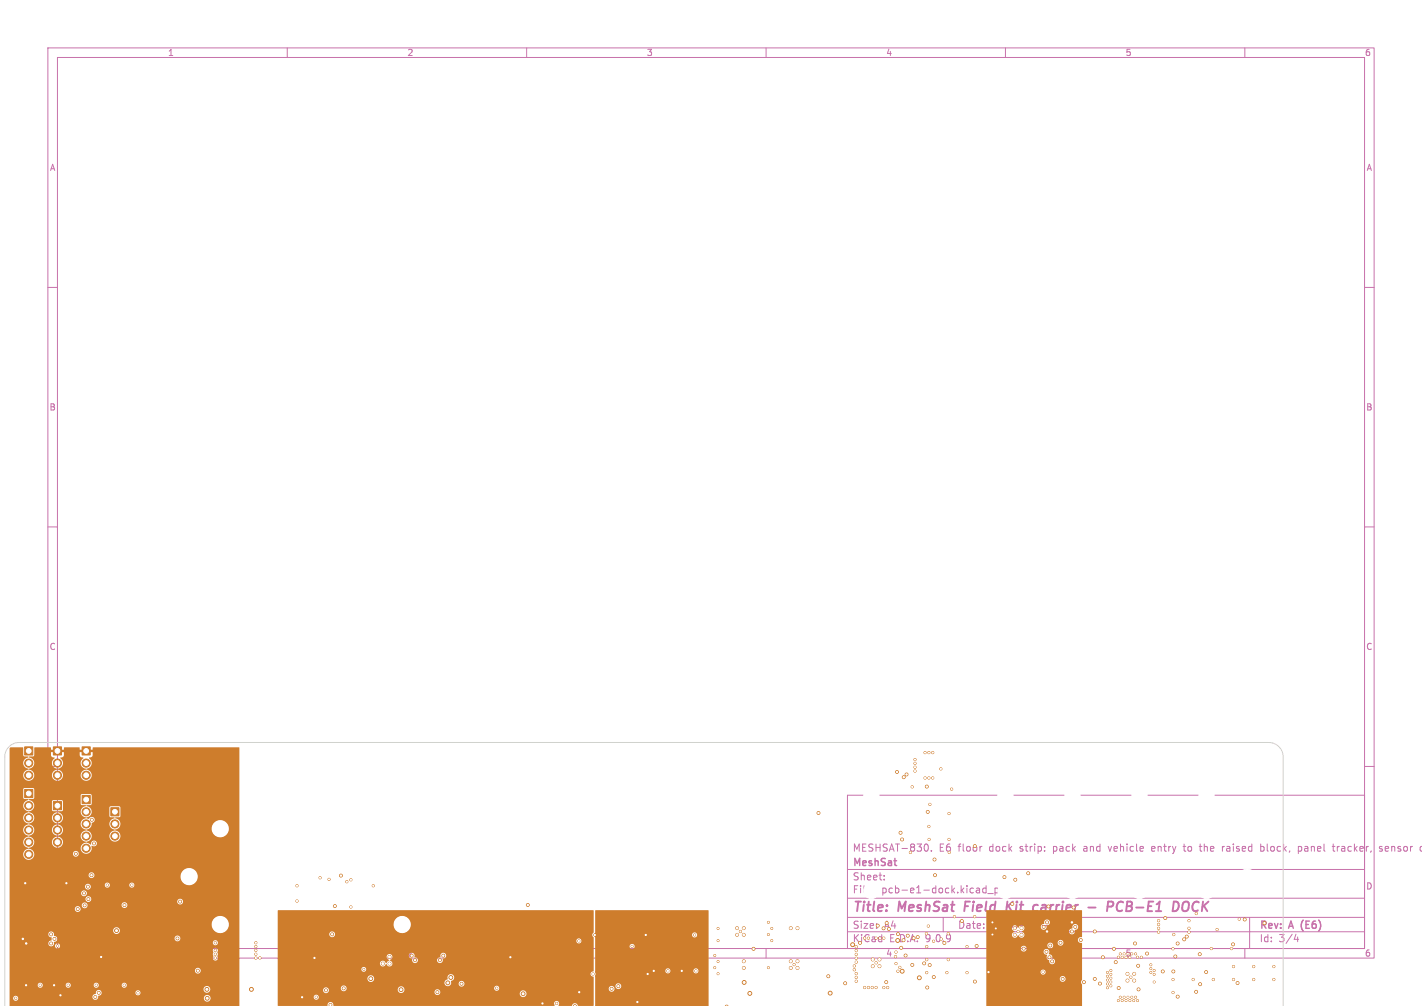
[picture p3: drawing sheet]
<svg xmlns="http://www.w3.org/2000/svg" width="297mm" height="210mm" viewBox="0 0 297 210" stroke-linecap="round" stroke-linejoin="round" font-family="sans-serif">
<defs><g id="words">
<g font-size="2.8" fill="#c872ab">
<text x="178" y="190.9">Title:</text>
<text x="230.5" y="190.9">-</text>
</g>
<g font-size="2.8" fill="#fff">
<text x="187.7" y="190.9">MeshSat</text>
<text x="202.3" y="190.9">Field</text>
<text x="211.8" y="190.9">Kit</text>
<text x="218.2" y="190.9">carrier</text>
<text x="235.3" y="190.9">PCB-E1</text>
<text x="249.8" y="190.9">DOCK</text>
</g>
<g font-size="2.1" fill="#fff">
<text x="178" y="178">MESHSAT-830.</text>
<text x="196.1" y="178">E6</text>
<text x="200.2" y="178">floor</text>
<text x="178" y="196.9">KiCad</text>
<text x="184.7" y="194.1">A4</text>
<text x="185.7" y="196.9">E.D.A.</text>
<text x="193.3" y="196.9">9.0.9</text>
<text x="200" y="194.1">Date:</text>
<text x="207" y="194.1">2026-09-07</text>
<text x="263" y="194.3">Rev:</text>
</g>
<g font-size="2.1" fill="#c872ab">
<text x="206.7" y="178">dock</text>
<text x="213.2" y="178">strip:</text>
<text x="220.3" y="178">pack</text>
<text x="226.8" y="178">and</text>
<text x="232.2" y="178">vehicle</text>
<text x="241.3" y="178">entry</text>
<text x="248.2" y="178">to</text>
<text x="251.7" y="178">the</text>
<text x="256.5" y="178">raised</text>
<text x="264.7" y="178">block,</text>
<text x="272.7" y="178">panel</text>
<text x="280.1" y="178">tracker,</text>
<text x="290" y="178">sensor</text>
<text x="178" y="184">Sheet:</text>
<text x="178" y="181.2">MeshSat</text>
<text x="178" y="186.7">File:</text>
<text x="184.1" y="186.7">pcb-e1-dock.kicad_pcb</text>
<text x="178" y="194.1">Size:</text>
<text x="263" y="196.9">Id:</text>
<text x="267.1" y="196.9">3/4</text>
<text x="269.4" y="194.3">A</text>
<text x="272.4" y="194.3">(E6)</text>
</g>
<g font-size="1.8" fill="#c872ab">
<text x="35" y="11.9">1</text>
<text x="85" y="11.9">2</text>
<text x="135" y="11.9">3</text>
<text x="185" y="11.9">4</text>
<text x="235" y="11.9">5</text>
<text x="285" y="11.9">6</text>
<text x="10.3" y="35.9">A</text>
<text x="285.4" y="35.9">A</text>
<text x="10.3" y="85.9">B</text>
<text x="285.3" y="85.9">B</text>
<text x="10.3" y="135.9">C</text>
<text x="285.3" y="135.9">C</text>
<text x="285.3" y="185.9">D</text>
<text x="185" y="199.9">4</text>
<text x="285" y="199.9">6</text>
</g>
<g font-size="1.8" fill="#fff">
<text x="85" y="199.9">2</text>
<text x="235" y="199.9">5</text>
</g>
</g></defs>
<g fill="none" stroke="#c872ab" stroke-width=".21">
<path d="M10 10h277v190h-277zM12 12h273v186h-273zM60 10v2M110 10v2M160 10v2M210 10v2M260 10v2M10 60h2M285 60h2M10 110h2M285 110h2M10 160h2"/>
<path d="M177 166h108v32h-108zM193.4 176.2a.8 .8 0 0 1 .5 .7 .8 .8 0 0 1-.5 .8M194.5 177.6v.1M205.1 176.7l-.3 .1M231.5 176.7l.3 1M240.7 176.7l-.2 .2v.6l.2 .2M241.2 177.1l-.7 .1M247.1 176.7h.6M247.3 176.2v1.3l.2 .2M250.5 176.7h.5M250.7 176.2v1.3l.3 .2M255.3 176.7v1"/>
<path d="M255.7 176.7l-.4 .3M263.3 176.8l.4-.1 .3 .3-.1 .6h-.6M263.3 176.2v1.5M271.2 176.8l.4-.1 .3 .3-.2 .6h-.5M271.2 176.7v1.5M278.2 176.7h.6M278.5 176.2v1.3l.3 .2M279.3 176.7v1M279.5 176.8l-.2 .2M285 160h2M288.7 176.8l-.4-.1-.2 .2 .1 .2 .5 .2v.3h-.6M296.9 177.7h.2"/>
<path d="M296.9 176.7h.2M10.7 184.3a.66 .66 0 0 1 .7 .6 .66 .66 0 0 1-.7 .7zM35.3 199.6h.8M35.3 198.7l.4-.4v1.3M60 198v2M110 198v2M135.3 198.3h.8l-.4 .5 .3 .1v.6l-.2 .1-.5-.1M160 198v2M177 194.5h108M177 191.5h108M177 187.5h108M177 181.5h108"/>
<path d="M182.5 186.3v.1M182.5 185.5v.1M184.7 183.6v.1M184.7 182.8v.1M197 191.5v3M206.3 186.5h1.2M207.8 185.4v1.5M207.8 185.5l.4-.1 .3 .3-.1 .6h-.6M209.8 185.5l-.4-.1-.3 .3 .1 .6h.6M210 198v2M210.5 185.5l.4-.1 .3 .3-.2 .6h-.5M210.5 184.9v1.5"/>
<path d="M217.7 193.2h1.2M219.7 192.4l.2-.1a.8 .8 0 0 1 .5 .7 .8 .8 0 0 1-.5 .8 1 1 0 0 1-.2-1.4zM220.9 192.3h1l-.7 1.5M260 198v2M261 191.5v6.5M270.7 195l-.4 1.1h.9M271 195.6v1"/>
</g>
<path d="M201.6 188.2l-.2 2M210.4 188.2l-.2 2M210.6 189.1l.7 1.1M211.6 188.2l-1.3 1.2M216.6 188.9l.2 .1M217.6 189.5l-.1 .6M227.3 189.4h1.5M232.4 189.1a.51 .51 0 0 0-.2-.9h-.7l-.3 2M234.6 188.4a.88 .88 0 0 0-1 0 .88 .88 0 0 0-.4 1 .69 .69 0 0 0 .3 .7 .69 .69 0 0 0 .9-.1M247.1 188.5a.69 .69 0 0 1 1.2 0 1.47 1.47 0 0 1-.6 1.7l-.6-.1a1.5 1.5 0 0 1 0-1.6zM249.1 189.1v.6" fill="none" stroke="#c872ab" stroke-width=".4"/>
<g fill="#ce7d2c" stroke="#ce7d2c" stroke-width=".21">
<path d="M5.1 164.8h1.7v1.7h-1.7z"/>
<path d="M23.1 168.6h1.8v1.7h-1.8z"/>
<path d="M5.1 155.9h1.7v1.7h-1.7z"/>
<path d="M11.1 155.9h1.7v1.7h-1.7z"/>
<path d="M17.1 155.9h1.7v1.7h-1.7z"/>
<path d="M11.1 167.3h1.7v1.7h-1.7z"/>
<path d="M17.1 166.1h1.7v1.7h-1.7z"/>
<path d="M119.9 209.8h.3l.2 .2-.6 .1z"/>
<path d="M151.6 209.9h.3l.2 .2h-.6z"/>
<circle cx="6" cy="168.2" r=".85"/>
<circle cx="6" cy="170.7" r=".85"/>
<circle cx="6" cy="173.3" r=".85"/>
<circle cx="6" cy="175.8" r=".85"/>
<circle cx="6" cy="178.3" r=".85"/>
<circle cx="24" cy="172" r=".85"/>
<circle cx="24" cy="174.5" r=".85"/>
<circle cx="6" cy="159.3" r=".85"/>
<circle cx="6" cy="161.8" r=".85"/>
<circle cx="12" cy="159.3" r=".85"/>
<circle cx="12" cy="161.8" r=".85"/>
<circle cx="18" cy="159.3" r=".85"/>
<circle cx="18" cy="161.8" r=".85"/>
<circle cx="12" cy="170.7" r=".85"/>
<circle cx="12" cy="173.3" r=".85"/>
<circle cx="12" cy="175.8" r=".85"/>
<circle cx="18" cy="169.5" r=".85"/>
<circle cx="18" cy="172" r=".85"/>
<circle cx="18" cy="174.5" r=".85"/>
<circle cx="18" cy="177.1" r=".85"/>
<circle cx="236.4" cy="199.1" r=".2"/>
<circle cx="248.3" cy="192.2" r=".23"/>
<circle cx="238.4" cy="199.8" r=".2"/>
<circle cx="240.4" cy="201.4" r=".2"/>
<circle cx="196.5" cy="160.5" r=".22"/>
<circle cx="241.1" cy="205" r=".2"/>
<circle cx="19.2" cy="171.1" r=".3"/>
<circle cx="236.4" cy="208.2" r=".2"/>
<circle cx="17.7" cy="189" r=".3"/>
<circle cx="37.6" cy="188.2" r=".3"/>
<circle cx="232" cy="205" r=".2"/>
<circle cx="193.2" cy="162.4" r=".22"/>
<circle cx="245.1" cy="202.8" r=".3"/>
<circle cx="24.3" cy="194.3" r=".4"/>
<circle cx="127.7" cy="206.4" r=".3"/>
<circle cx="110.2" cy="188.9" r=".3"/>
<circle cx="21.1" cy="199.8" r=".22"/>
<circle cx="11.3" cy="205.7" r=".22"/>
<circle cx="5.5" cy="197" r=".3"/>
<circle cx="4.8" cy="196" r=".3"/>
<circle cx="5.4" cy="205.7" r=".22"/>
<circle cx="13.9" cy="184.4" r=".22"/>
<circle cx="5.3" cy="184.4" r=".23"/>
<circle cx="12.6" cy="207.8" r=".22"/>
<circle cx="247.9" cy="195.5" r=".3"/>
<circle cx="69.4" cy="195" r=".3"/>
<circle cx="240.4" cy="202.2" r=".2"/>
<circle cx="16.2" cy="189.8" r=".3"/>
<circle cx="204" cy="197.5" r=".3"/>
<circle cx="15.8" cy="178.2" r=".3"/>
<circle cx="232" cy="204.2" r=".2"/>
<circle cx="195.3" cy="182.7" r=".3"/>
<circle cx="232.7" cy="198.1" r=".3"/>
<circle cx="233.6" cy="208.9" r=".2"/>
<circle cx="71.2" cy="182.8" r=".3"/>
<circle cx="53.4" cy="198.4" r=".22"/>
<circle cx="212.1" cy="183.7" r=".3"/>
<circle cx="86.7" cy="200.5" r=".3"/>
<circle cx="93.5" cy="205.2" r=".4"/>
<circle cx="43.3" cy="208.4" r=".4"/>
<circle cx="53.4" cy="197.6" r=".22"/>
<circle cx="52.5" cy="206.5" r=".4"/>
<circle cx="81.4" cy="199.8" r=".3"/>
<circle cx="80" cy="201.2" r=".3"/>
<circle cx="91.9" cy="200.5" r=".3"/>
<circle cx="77.4" cy="204.3" r=".4"/>
<circle cx="81.4" cy="201.2" r=".3"/>
<circle cx="10.7" cy="195.1" r=".3"/>
<circle cx="20.6" cy="207.3" r=".3"/>
<circle cx="236.8" cy="208.9" r=".2"/>
<circle cx="237.7" cy="201.6" r=".3"/>
<circle cx="258.5" cy="205.2" r=".3"/>
<circle cx="237.8" cy="206.5" r=".3"/>
<circle cx="242.9" cy="202.8" r=".3"/>
<circle cx="11.4" cy="196" r=".3"/>
<circle cx="209.8" cy="183.1" r=".3"/>
<circle cx="228.7" cy="204.4" r=".3"/>
<circle cx="231.3" cy="205.4" r=".2"/>
<circle cx="222" cy="204.4" r=".3"/>
<circle cx="19.1" cy="182.7" r=".3"/>
<circle cx="214.8" cy="182.3" r=".3"/>
<circle cx="19.6" cy="176.1" r=".3"/>
<circle cx="17.5" cy="186.5" r=".3"/>
<circle cx="231.3" cy="206.2" r=".2"/>
<circle cx="232" cy="205.8" r=".2"/>
<circle cx="18.4" cy="185.1" r=".3"/>
<circle cx="187.3" cy="161.1" r=".3"/>
<circle cx="218.6" cy="198.7" r=".3"/>
<circle cx="233" cy="200.9" r=".3"/>
<circle cx="18.5" cy="187.7" r=".3"/>
<circle cx="233.6" cy="206.3" r=".3"/>
<circle cx="19.9" cy="208.1" r=".3"/>
<circle cx="231.3" cy="204.6" r=".2"/>
<circle cx="228.7" cy="194.5" r=".3"/>
<circle cx="37.1" cy="195.9" r=".3"/>
<circle cx="83.8" cy="206.6" r=".4"/>
<circle cx="109.3" cy="207.5" r=".4"/>
<circle cx="94.2" cy="204.1" r=".4"/>
<circle cx="45" cy="200" r=".22"/>
<circle cx="41.3" cy="202.6" r=".3"/>
<circle cx="53.4" cy="196.8" r=".22"/>
<circle cx="45" cy="199.2" r=".22"/>
<circle cx="53.4" cy="199.2" r=".22"/>
<circle cx="45" cy="196.8" r=".22"/>
<circle cx="43.2" cy="206.5" r=".4"/>
<circle cx="53.4" cy="200" r=".22"/>
<circle cx="45" cy="198.4" r=".22"/>
<circle cx="68.1" cy="206.7" r=".3"/>
<circle cx="193.8" cy="169.5" r=".3"/>
<circle cx="194.8" cy="157.1" r=".22"/>
<circle cx="191.1" cy="161" r=".22"/>
<circle cx="234" cy="208.2" r=".2"/>
<circle cx="241.1" cy="203.4" r=".2"/>
<circle cx="251.9" cy="202.9" r=".3"/>
<circle cx="249.8" cy="207" r=".3"/>
<circle cx="26" cy="188.9" r=".3"/>
<circle cx="234.4" cy="208.9" r=".2"/>
<circle cx="134.9" cy="195.2" r=".22"/>
<circle cx="154" cy="195.2" r=".3"/>
<circle cx="133.1" cy="209.2" r=".22"/>
<circle cx="136.5" cy="202.7" r=".23"/>
<circle cx="124.2" cy="195.2" r=".22"/>
<circle cx="155.4" cy="195.2" r=".3"/>
<circle cx="135.3" cy="203.3" r=".23"/>
<circle cx="142.4" cy="202.7" r=".23"/>
<circle cx="184.6" cy="195.8" r=".22"/>
<circle cx="198.1" cy="194.9" r=".22"/>
<circle cx="154.7" cy="194.5" r=".23"/>
<circle cx="155.4" cy="193.8" r=".3"/>
<circle cx="154" cy="193.8" r=".3"/>
<circle cx="198.1" cy="200.3" r=".22"/>
<circle cx="96.4" cy="205.4" r=".3"/>
<circle cx="92.6" cy="199.5" r=".3"/>
<circle cx="76" cy="202.4" r=".2"/>
<circle cx="221.5" cy="196.8" r=".3"/>
<circle cx="224.6" cy="193.5" r=".3"/>
<circle cx="237.1" cy="197" r=".3"/>
<circle cx="248.3" cy="194.6" r=".23"/>
<circle cx="246" cy="197" r=".3"/>
<circle cx="234" cy="199.1" r=".2"/>
<circle cx="242" cy="193" r=".23"/>
<circle cx="242" cy="193.8" r=".23"/>
<circle cx="234.4" cy="199.8" r=".2"/>
<circle cx="243.4" cy="191.7" r=".3"/>
<circle cx="248.3" cy="193.8" r=".23"/>
<circle cx="242" cy="192.2" r=".23"/>
<circle cx="233.6" cy="199.8" r=".2"/>
<circle cx="230.3" cy="199.8" r=".3"/>
<circle cx="231.3" cy="203" r=".2"/>
<circle cx="188.8" cy="162.2" r=".3"/>
<circle cx="219.2" cy="199.8" r=".3"/>
<circle cx="193.6" cy="164.2" r=".3"/>
<circle cx="194" cy="157.1" r=".23"/>
<circle cx="229.7" cy="205.3" r=".3"/>
<circle cx="231.3" cy="203.8" r=".2"/>
<circle cx="170.9" cy="169.7" r=".3"/>
<circle cx="219.8" cy="200.7" r=".3"/>
<circle cx="189.3" cy="161.7" r=".3"/>
<circle cx="232" cy="202.6" r=".2"/>
<circle cx="232" cy="203.4" r=".2"/>
<circle cx="250.7" cy="205.5" r=".3"/>
<circle cx="193.2" cy="157.1" r=".23"/>
<circle cx="234.8" cy="208.2" r=".2"/>
<circle cx="91.4" cy="207.1" r=".3"/>
<circle cx="203.6" cy="204.9" r=".3"/>
<circle cx="69.9" cy="189.2" r=".3"/>
<circle cx="226.4" cy="205" r=".3"/>
<circle cx="71.8" cy="206.3" r=".3"/>
<circle cx="237.2" cy="208.2" r=".2"/>
<circle cx="260" cy="191.9" r=".3"/>
<circle cx="237.6" cy="208.9" r=".2"/>
<circle cx="161.2" cy="196.4" r=".2"/>
<circle cx="181.4" cy="206.2" r=".23"/>
<circle cx="150" cy="203.3" r=".2"/>
<circle cx="183" cy="206.1" r=".23"/>
<circle cx="187.1" cy="201.2" r=".23"/>
<circle cx="193.7" cy="206.1" r=".3"/>
<circle cx="178.8" cy="197.6" r=".22"/>
<circle cx="157.4" cy="198.1" r=".3"/>
<circle cx="176.5" cy="205.3" r=".3"/>
<circle cx="178.8" cy="198.4" r=".22"/>
<circle cx="178.8" cy="200" r=".22"/>
<circle cx="188.2" cy="197.9" r=".3"/>
<circle cx="178.8" cy="200.8" r=".22"/>
<circle cx="189.1" cy="199.5" r=".3"/>
<circle cx="195" cy="204" r=".3"/>
<circle cx="185.1" cy="205" r=".3"/>
<circle cx="178.4" cy="201.6" r=".23"/>
<circle cx="183.3" cy="193.2" r=".3"/>
<circle cx="182.2" cy="206.1" r=".22"/>
<circle cx="178.8" cy="199.2" r=".22"/>
<circle cx="155.4" cy="205.1" r=".4"/>
<circle cx="187" cy="199.7" r=".23"/>
<circle cx="166.6" cy="200.7" r=".3"/>
<circle cx="223.9" cy="192.6" r=".3"/>
<circle cx="165.2" cy="200.7" r=".3"/>
<circle cx="206.5" cy="202.9" r=".22"/>
<circle cx="187.1" cy="198.8" r=".22"/>
<circle cx="165.2" cy="202.1" r=".3"/>
<circle cx="218.7" cy="194.5" r=".3"/>
<circle cx="166.6" cy="202.1" r=".3"/>
<circle cx="165.9" cy="201.4" r=".22"/>
<circle cx="207.3" cy="195.1" r=".2"/>
<circle cx="178.8" cy="204.8" r=".22"/>
<circle cx="194.2" cy="201.5" r=".3"/>
<circle cx="190.5" cy="201.4" r=".3"/>
<circle cx="178.8" cy="203.2" r=".22"/>
<circle cx="188.4" cy="202.7" r=".4"/>
<circle cx="187.5" cy="202.7" r=".22"/>
<circle cx="166.6" cy="193.8" r=".3"/>
<circle cx="165.2" cy="193.8" r=".3"/>
<circle cx="192" cy="204.1" r=".4"/>
<circle cx="150" cy="193.8" r=".2"/>
<circle cx="160.5" cy="202" r=".2"/>
<circle cx="156.6" cy="207.4" r=".4"/>
<circle cx="155.4" cy="202.1" r=".3"/>
<circle cx="185.4" cy="206.1" r=".23"/>
<circle cx="155.4" cy="200.7" r=".3"/>
<circle cx="173.4" cy="207.3" r=".4"/>
<circle cx="150" cy="196.4" r=".2"/>
<circle cx="187.9" cy="201.9" r=".22"/>
<circle cx="184.6" cy="206.1" r=".22"/>
<circle cx="173" cy="203.8" r=".3"/>
<circle cx="193" cy="201.1" r=".3"/>
<circle cx="178.4" cy="202.4" r=".23"/>
<circle cx="218.7" cy="192.6" r=".3"/>
<circle cx="239.6" cy="199.1" r=".3"/>
<circle cx="237.6" cy="199.8" r=".2"/>
<circle cx="237.2" cy="199.1" r=".2"/>
<circle cx="250.6" cy="199.2" r=".3"/>
<circle cx="219.4" cy="197.4" r=".3"/>
<circle cx="195.2" cy="179.4" r=".3"/>
<circle cx="241.1" cy="202.6" r=".2"/>
<circle cx="213.8" cy="198" r=".3"/>
<circle cx="66.9" cy="183.2" r=".22"/>
<circle cx="68.7" cy="183.6" r=".22"/>
<circle cx="63.1" cy="208.2" r=".23"/>
<circle cx="212" cy="195.2" r=".3"/>
<circle cx="121" cy="207.1" r=".22"/>
<circle cx="213.4" cy="195.2" r=".3"/>
<circle cx="106.6" cy="199.8" r=".22"/>
<circle cx="113.3" cy="209.5" r=".23"/>
<circle cx="223.9" cy="194.5" r=".3"/>
<circle cx="65.7" cy="200" r=".22"/>
<circle cx="62" cy="184.9" r=".22"/>
<circle cx="72.4" cy="184.1" r=".22"/>
<circle cx="69" cy="209.8" r=".3"/>
<circle cx="188.1" cy="173.8" r=".3"/>
<circle cx="129.1" cy="205.9" r=".3"/>
<circle cx="225.7" cy="196.2" r=".3"/>
<circle cx="240.4" cy="203" r=".2"/>
<circle cx="188.4" cy="175.2" r=".3"/>
<circle cx="245.5" cy="199.7" r=".3"/>
<circle cx="235.6" cy="208.2" r=".2"/>
<circle cx="247.3" cy="196.1" r=".3"/>
<circle cx="246" cy="208.1" r=".3"/>
<circle cx="257.5" cy="197.1" r=".3"/>
<circle cx="236" cy="208.9" r=".2"/>
<circle cx="178.8" cy="204" r=".22"/>
<circle cx="236.2" cy="204" r=".22"/>
<circle cx="180.6" cy="206.1" r=".22"/>
<circle cx="236.9" cy="203.3" r=".3"/>
<circle cx="183" cy="201" r=".22"/>
<circle cx="27.5" cy="184.8" r=".22"/>
<circle cx="14.2" cy="205.7" r=".22"/>
<circle cx="261.8" cy="204.5" r=".22"/>
<circle cx="257.2" cy="198" r=".23"/>
<circle cx="194.8" cy="162.4" r=".22"/>
<circle cx="116.2" cy="209.5" r=".22"/>
<circle cx="235.5" cy="204.7" r=".3"/>
<circle cx="145.3" cy="202.7" r=".22"/>
<circle cx="197.8" cy="203" r=".22"/>
<circle cx="20.1" cy="205.7" r=".22"/>
<circle cx="132" cy="197.6" r=".22"/>
<circle cx="28.8" cy="207.3" r=".23"/>
<circle cx="191.1" cy="158.6" r=".22"/>
<circle cx="194" cy="162.4" r=".22"/>
<circle cx="253.4" cy="204.5" r=".23"/>
<circle cx="253" cy="198" r=".22"/>
<circle cx="182.3" cy="201.7" r=".3"/>
<circle cx="193.5" cy="194.9" r=".22"/>
<circle cx="54.3" cy="200" r=".23"/>
<circle cx="202" cy="197.6" r=".22"/>
<circle cx="245" cy="204.5" r=".22"/>
<circle cx="183.7" cy="200.3" r=".3"/>
<circle cx="150" cy="200.7" r=".2"/>
<circle cx="139.5" cy="202.7" r=".23"/>
<circle cx="191.1" cy="159.4" r=".22"/>
<circle cx="190.5" cy="164.3" r=".23"/>
<circle cx="191.1" cy="160.2" r=".22"/>
<circle cx="160.5" cy="192.5" r=".2"/>
<circle cx="193.6" cy="203" r=".22"/>
<circle cx="120.9" cy="196.4" r=".23"/>
<circle cx="149.3" cy="199.5" r=".2"/>
<circle cx="26" cy="205.7" r=".22"/>
<circle cx="202" cy="203" r=".22"/>
<circle cx="254.2" cy="194.1" r=".23"/>
<circle cx="266.1" cy="204.5" r=".23"/>
<circle cx="183.7" cy="201.7" r=".3"/>
<circle cx="194.1" cy="175.2" r=".23"/>
<circle cx="149.3" cy="202" r=".2"/>
<circle cx="182.3" cy="200.3" r=".3"/>
<circle cx="245.2" cy="195.1" r=".23"/>
<circle cx="66.1" cy="208.2" r=".22"/>
<circle cx="235.5" cy="203.3" r=".3"/>
<circle cx="12" cy="197.5" r=".22"/>
<circle cx="123.9" cy="203.3" r=".23"/>
<circle cx="193.6" cy="197.6" r=".22"/>
<circle cx="193.9" cy="193.3" r=".23"/>
<circle cx="194" cy="172.5" r=".22"/>
<circle cx="73.3" cy="183.7" r=".23"/>
<circle cx="103.7" cy="206.3" r=".22"/>
<circle cx="235.2" cy="208.9" r=".2"/>
<circle cx="198.2" cy="169.8" r=".22"/>
<circle cx="217.9" cy="202.9" r=".22"/>
<circle cx="73.3" cy="189.3" r=".23"/>
<circle cx="194.2" cy="167.9" r=".22"/>
<circle cx="258.8" cy="191.9" r=".22"/>
<circle cx="266.1" cy="201.8" r=".23"/>
<circle cx="10.7" cy="197" r=".3"/>
<circle cx="245" cy="207.2" r=".22"/>
<circle cx="245" cy="198.1" r=".22"/>
<circle cx="8.4" cy="205.7" r=".22"/>
<circle cx="257.6" cy="201.8" r=".22"/>
<circle cx="198.2" cy="175.2" r=".23"/>
<circle cx="198.8" cy="164.7" r=".23"/>
<circle cx="261.8" cy="201.8" r=".22"/>
<circle cx="257.6" cy="204.5" r=".22"/>
<circle cx="62" cy="188.1" r=".22"/>
<circle cx="193.6" cy="200.3" r=".22"/>
<circle cx="145.1" cy="195.2" r=".22"/>
<circle cx="242" cy="194.6" r=".23"/>
<circle cx="78" cy="184.9" r=".22"/>
<circle cx="249.2" cy="204.5" r=".22"/>
<circle cx="3.3" cy="208.4" r=".22"/>
<circle cx="22.4" cy="184.8" r=".22"/>
<circle cx="160.5" cy="195.1" r=".2"/>
<circle cx="236.9" cy="204.7" r=".3"/>
<circle cx="161.2" cy="193.8" r=".2"/>
</g>
<g fill="#ce7d2c">
<path d="M2.1 156.1l2.7-.1 .1 1.8 .9 .1 .2 .2a1.25 1.25 0 0 0-1.2 1.2 1.25 1.25 0 0 0 1.2 1.2v.2a1.16 1.16 0 0 0-1.1 1.6 1.16 1.16 0 0 0 1.9 .3 1.16 1.16 0 0 0-.5-1.9l-.3-.2a1.24 1.24 0 0 0 1.2-1.2 1.24 1.24 0 0 0-1.2-1.2l.1-.2 1-.1 .1-1.7 .1-.1h3.2l.2 .5h.9v.5h-.9v.7a.68 .68 0 0 0 .7 .5 1.29 1.29 0 0 0-.5 1.4 1.29 1.29 0 0 0 1.1 .9v.2a1.16 1.16 0 0 0-1.1 1.6 1.16 1.16 0 0 0 1.9 .3 1.16 1.16 0 0 0-.5-1.9l-.3-.2a1.27 1.27 0 0 0 1.1-.9 1.27 1.27 0 0 0-.5-1.4l.1-.1a.54 .54 0 0 0 .6-.4v-.7h-.9v-.5h.9l.2-.5h3l.1 .5h1v.5h-1l.1 .9 .7 .3a1.29 1.29 0 0 0-.5 1.4 1.29 1.29 0 0 0 1.1 .9v.2a1.16 1.16 0 0 0-1.1 1.6 1.16 1.16 0 0 0 1.9 .3 1.16 1.16 0 0 0-.5-1.9l-.3-.2a1.27 1.27 0 0 0 1.1-.9 1.27 1.27 0 0 0-.5-1.4l.1-.1a.54 .54 0 0 0 .6-.4v-.7h-.9v-.5h.9l.2-.5 30.5 .1v54h-48h46.7h-46.7h36.6h-36.6v-1.8h.7a.53 .53 0 0 0 .7 .6 .53 .53 0 0 0 .3-.9h15.6v.2a.6 .6 0 0 0 .5 .5 .6 .6 0 0 0 .6-.2h22.2v.1a.7 .7 0 0 0 1.2 .3 .7 .7 0 0 0-.3-1.2 .7 .7 0 0 0-.9 .8h-22.2l.2-.6a.6 .6 0 0 0 .6-.7h7.1v.1a.53 .53 0 0 0 .8 .4 .53 .53 0 0 0 0-.9 .53 .53 0 0 0-.8 .4h-7.1a.64 .64 0 0 0-.8-.5 .64 .64 0 0 0-.4 .8 .68 .68 0 0 0-.7 .5h-15.7a.53 .53 0 0 0-.9 .3h-.7v-1.7h40.5v.1a.7 .7 0 0 0 1.2 .4 .7 .7 0 0 0-.2-1.2 .7 .7 0 0 0-1 .7h-40.5v-1h5.9v.1a.53 .53 0 0 0 .6 .5 .53 .53 0 0 0 .4-.6h4.8v.1a.53 .53 0 0 0 .6 .5 .53 .53 0 0 0 .5-.6h4.8v.1a.53 .53 0 0 0 .6 .5 .53 .53 0 0 0 .4-.6h4.8v.1a.53 .53 0 0 0 .8 .4 .53 .53 0 0 0 0-.9 .53 .53 0 0 0-.8 .4h-4.8v-.1a.53 .53 0 0 0-.6-.4 .53 .53 0 0 0-.4 .5h-4.8l-.1-.1a.53 .53 0 0 0-.5-.4 .53 .53 0 0 0-.5 .5h-4.8v-.1a.53 .53 0 0 0-.6-.4 .53 .53 0 0 0-.4 .5h-5.9v-3h38.7v.1a.61 .61 0 0 0 .9 .5 .61 .61 0 0 0 0-1.1 .61 .61 0 0 0-.9 .5h-38.7v-4.3h42.5l.1 1.2a.55 .55 0 0 0-.1 .8 .55 .55 0 0 0 .7 .1 .55 .55 0 0 0 .2-.7l.1-.4-.1-.4a.56 .56 0 0 0-.1-.9 .56 .56 0 0 0-.8 .3h-42.5v-3.3h8.1l.1 .4 .2 .2a.39 .39 0 0 1 .4 .4 .39 .39 0 0 1-.4 .4 .6 .6 0 0 0-.2 .9 .6 .6 0 0 0 .9 .1h.4v.1a.53 .53 0 0 0 .8 .4 .53 .53 0 0 0 0-.9 .53 .53 0 0 0-.8 .4h-.4l.2-.4-.1-.3h33.3v.2a.53 .53 0 0 0 .8 .3 .53 .53 0 0 0 0-.8 .53 .53 0 0 0-.8 .3h-33.3l.1-.1a.6 .6 0 0 0 .7-.8h24.5v.2a.61 .61 0 0 0 .9 .4 .61 .61 0 0 0 0-1 .61 .61 0 0 0-.9 .4h-24.5l-.5-.4a.38 .38 0 0 1-.3-.6 .61 .61 0 0 0-.6-.4 .61 .61 0 0 0-.5 .6h-8.1v-.7h21.6l.1 .2a.7 .7 0 0 0 1.1 .3 .7 .7 0 0 0-.2-1.2 .7 .7 0 0 0-1 .7h-21.6v-1.4h42.2v.2a1.79 1.79 0 0 0 2.7 1.4 1.79 1.79 0 0 0 0-3 1.79 1.79 0 0 0-2.7 1.4h-42.2v-3.2h13.6v.1a.61 .61 0 0 0 1 .5 .61 .61 0 0 0 0-1 .61 .61 0 0 0-1 .4h-13.6v-.8h15.1v.2a.6 .6 0 0 0 .7 .5 .6 .6 0 0 0 .5-.7h7.1v.1a.61 .61 0 0 0 .9 .5 .61 .61 0 0 0 0-1.1 .61 .61 0 0 0-.9 .5l-7.2-.1a.61 .61 0 0 0-.6-.4 .61 .61 0 0 0-.5 .5h-15.1v-1.3h15.9v.2a.6 .6 0 0 0 1 .3h18.1v.2a.61 .61 0 0 0 .9 .4 .61 .61 0 0 0 0-1 .61 .61 0 0 0-.9 .4h-18.1a.61 .61 0 0 0-.2-1 .61 .61 0 0 0-.8 .5h-15.9v-1.2h14.9v.2a.61 .61 0 0 0 1 .4 .61 .61 0 0 0 0-1 .61 .61 0 0 0-1 .4h-14.9v-1.4h15.8v.2a.6 .6 0 0 0 .8 .5 .6 .6 0 0 0 .2-1h3.1v.1a.53 .53 0 0 0 .6 .5 .53 .53 0 0 0 .4-.6h4.1v.1a.53 .53 0 0 0 .8 .4 .53 .53 0 0 0 0-.9 .53 .53 0 0 0-.8 .4h-4.1v-.1a.53 .53 0 0 0-.5-.4 .53 .53 0 0 0-.5 .5l-3.2-.1a.61 .61 0 0 0-.9 .4h-15.8v-2.4h16.5v.2a.6 .6 0 0 0 .6 .5 .6 .6 0 0 0 .6-.4h18v.2a1.79 1.79 0 0 0 2.7 1.4 1.79 1.79 0 0 0 0-3 1.79 1.79 0 0 0-2.7 1.4h-18v-.1a.61 .61 0 0 0-.5-.7 .61 .61 0 0 0-.7 .5h-16.5v-17.8h2.8l.1 1.9 1 .1v.2a1.22 1.22 0 0 0-1 1.2 1.22 1.22 0 0 0 1.1 1.2v.2a1.21 1.21 0 0 0-1.1 1.2 1.21 1.21 0 0 0 1.1 1.2v.1a1.21 1.21 0 0 0-1.1 1.2 1.21 1.21 0 0 0 1.1 1.2v.1a1.21 1.21 0 0 0-1.1 1.3 1.21 1.21 0 0 0 1.1 1.1v.2a1.16 1.16 0 0 0-1.2 1.2 1.16 1.16 0 0 0 1.3 1.1 1.16 1.16 0 0 0 1-1.3h8.1v.1a.61 .61 0 0 0 1 .4 .61 .61 0 0 0 0-1 .61 .61 0 0 0-1 .5h-8.1l-.2-.6-.9-.4v-.2a1.21 1.21 0 0 0 1.1-1.2 1.21 1.21 0 0 0-1.1-1.2v-.2a1.21 1.21 0 0 0 1.1-1.2 1.21 1.21 0 0 0-1.1-1.2v-.1a1.21 1.21 0 0 0 1.1-1.2 1.21 1.21 0 0 0-1.1-1.2v-.1a1.17 1.17 0 0 0 1.1-.8 1.17 1.17 0 0 0-.4-1.3h4.1l.1 1.9 1 .2v.1a1.22 1.22 0 0 0-1 1.3 1.22 1.22 0 0 0 1.1 1.2v.1a1.21 1.21 0 0 0-1.1 1.2 1.21 1.21 0 0 0 1.1 1.2v.1a1.16 1.16 0 0 0-1.1 1.7 1.16 1.16 0 0 0 1.9 .3 1.16 1.16 0 0 0-.5-1.9l-.3-.2a1.24 1.24 0 0 0 1.2-1.2 1.24 1.24 0 0 0-1.2-1.3v-.1a1.21 1.21 0 0 0 1.1-1.2 1.21 1.21 0 0 0-1.1-1.2l.1-.2h.8l.2-.2 .1-1.8-.3-.3h-1.8l-.3 .3h-4.1l-.7-.4 1-.1 .2-.8h9.6l.1 1.9 .9 .2 .2 .1a1.25 1.25 0 0 0-1.2 1.3 1.25 1.25 0 0 0 1.2 1.2v.1a1.21 1.21 0 0 0-1.1 1.2 1.21 1.21 0 0 0 1.1 1.2v.2a1.21 1.21 0 0 0-1.1 1.2 1.21 1.21 0 0 0 1.1 1.2v.1a1.18 1.18 0 0 0-1.1 1.4 1.18 1.18 0 0 0 1.5 .9 1.18 1.18 0 0 0 .7-1.6 .63 .63 0 0 0 1-.3 .63 .63 0 0 0-.5-.8 .73 .73 0 0 0-.6 .8l-1-.5a1.24 1.24 0 0 0 1.2-1.3 1.24 1.24 0 0 0-1.2-1.2v-.1a1.49 1.49 0 0 0 1.3-1.5 .64 .64 0 0 0 .3-1 .64 .64 0 0 0-1.1 .3l-.5-.2v-.2a1.17 1.17 0 0 0 1.1-.8 1.17 1.17 0 0 0-.4-1.2h4.1l.1 1.9 1 .1v.2a1.22 1.22 0 0 0-1 1.3 1.22 1.22 0 0 0 1.1 1.1v.2a1.16 1.16 0 0 0-1.1 1.6 1.16 1.16 0 0 0 1.9 .3 1.16 1.16 0 0 0-.5-1.9h-.3v-.2l.7-.3h19.5a1.79 1.79 0 0 0 2.5 1.7 1.79 1.79 0 0 0 .4-3 1.79 1.79 0 0 0-2.9 1v.3h-19.5a1.22 1.22 0 0 0 .4-1.3 1.22 1.22 0 0 0-1.1-.8l.1-.2h.8l.2-.2 .1-1.8-.2-.2-1.9-.1-.3 .3h-4.1l-.6-.3v-.2h.8l.2-.3 .1-1.8-.3-.2h-1.8l-.3 .2h-9.6l-.1-1.3-.2-.2h-1.8l-.3 .3h-2.8z"/>
<path d="M124.3 190.1l23.6-.1 .1 .1v20h-24h16.7h-16.7h4.9h-4.9l.3-.1v-.1v-3.6h2.8v.2a.61 .61 0 0 0 1 .4 .61 .61 0 0 0 0-1 .61 .61 0 0 0-1 .4h-2.8v-.5h4.2v.1a.61 .61 0 0 0 1 .5 .61 .61 0 0 0 0-1 .61 .61 0 0 0-1 .4h-4.2v-3.2h14.7a.53 .53 0 0 0 .5 .6 .53 .53 0 0 0 .5-.6h4.8v.1a.53 .53 0 0 0 .8 .4 .53 .53 0 0 0 0-.9 .53 .53 0 0 0-.8 .4h-4.8v-.1a.53 .53 0 0 0-.6-.4 .53 .53 0 0 0-.4 .5h-14.7v-5.1h7.2v.1a.53 .53 0 0 0 .8 .4 .53 .53 0 0 0 0-.9 .53 .53 0 0 0-.8 .4h-7.2v-1.8l-.3-.6h20.5v.1a.53 .53 0 0 0 .9 .4 .53 .53 0 0 0 0-.9 .53 .53 0 0 0-.9 .4h-20.5l.3-.5z"/>
<path d="M206 190.1l19.9-.1 .1 .1v5.5a.66 .66 0 0 0-.9 .6 .66 .66 0 0 0 .9 .7v7.7a.66 .66 0 0 0 0 .9v4.6h-20h17h-17v-5.8h15.4a.61 .61 0 0 0 .7 .6 .61 .61 0 0 0 .3-1 .61 .61 0 0 0-1 .2v.2h-15.4v-1.4h11.3a.53 .53 0 0 0 .7 .5 .53 .53 0 0 0 .3-.8 .53 .53 0 0 0-.9 .1l-.1 .2h-11.3v-4.9h7.2a.6 .6 0 0 0 .8 .6h4v.2a.66 .66 0 0 0 .7 .5v.1a.7 .7 0 0 0 .5 1.1 .63 .63 0 0 0 .5 .8 .63 .63 0 0 0 .7-.6 .63 .63 0 0 0-.6-.7v-.1a.72 .72 0 0 0-.7-.7 .63 .63 0 0 0-.2-1 .63 .63 0 0 0-.9 .4h-4a.61 .61 0 0 0 .2-1 .61 .61 0 0 0-1 .4h-7.2v-.7h12.8v.2a.61 .61 0 0 0 .9 .4 .61 .61 0 0 0 0-1 .61 .61 0 0 0-.9 .4h-12.8v-.6h14.9v.2a.61 .61 0 0 0 .9 .4 .61 .61 0 0 0 0-1 .61 .61 0 0 0-.9 .4h-14.9v-3h5.4l.1 .4 .4 .3a.67 .67 0 0 0-.5 .8 .67 .67 0 0 0 .6 .6l.7-.6a.65 .65 0 0 0 .7 .6 .65 .65 0 0 0 .6-.7 .65 .65 0 0 0-.6-.6l9.9-.1v.1a.64 .64 0 0 0 .8 .5 .64 .64 0 0 0 .4-.9 .64 .64 0 0 0 .7-.7 .64 .64 0 0 0-.9-.5 .64 .64 0 0 0-.3 .9 .68 .68 0 0 0-.7 .6h-9.8a.61 .61 0 0 0 .4-1h3.5v.2a.64 .64 0 0 0 .8 .5 .64 .64 0 0 0 .4-.9 .64 .64 0 0 0 .7-.8 .64 .64 0 0 0-.9-.5 .64 .64 0 0 0-.3 1 .68 .68 0 0 0-.7 .5h-3.6a.85 .85 0 0 0-1.2 .3l-.1-.1a.6 .6 0 0 0-.6-.4 .6 .6 0 0 0-.5 .5h-5.4z"/>
<path d="M58 190.1l65.9-.1 .1 .1-.1 4.7a.61 .61 0 0 0 .1 .9v7a.59 .59 0 0 0-.7 .6 .59 .59 0 0 0 .7 .6v6l-3.2 .1a.73 .73 0 0 0-.7-.6 .73 .73 0 0 0-.7 .6h-2.6l-.1-.2a.53 .53 0 0 0-.1-.7 .53 .53 0 0 0-.7 0 .53 .53 0 0 0-.1 .7l-.1 .2-46.1-.1a.64 .64 0 0 0-.6-.7 .64 .64 0 0 0-.6 .8l-10.4-.1v-1.8h7.5a.53 .53 0 0 0 .7 .6 .53 .53 0 0 0 .2-.9 .53 .53 0 0 0-.8 .2l-.1 .1h-7.5v-1.5h9.5a.61 .61 0 0 0 .8 .7 .61 .61 0 0 0 .2-1.1h2.7v.2a.6 .6 0 0 0 .4 .5 .6 .6 0 0 0 .7-.2h10.8v.1a.7 .7 0 0 0 1.2 .2h6.5v.2a.61 .61 0 0 0 .4 .5 .61 .61 0 0 0 .6-.2h16.8v.2a.7 .7 0 0 0 1.1 .3 .7 .7 0 0 0-.2-1.2 .7 .7 0 0 0-.9 .7h-16.8a.61 .61 0 0 0-.2-.9 .61 .61 0 0 0-.8 .4h-6.5l.2-.3-.1-.5h18.8v.2a.53 .53 0 0 0 .8 .4 .53 .53 0 0 0 0-.9 .53 .53 0 0 0-.8 .3h-18.9a.7 .7 0 0 0-.8-.2 .7 .7 0 0 0-.4 .7h-10.8v-.1a.61 .61 0 0 0-.4-.9 .61 .61 0 0 0-.7 .5h-2.7a.61 .61 0 0 0-1 .4h-9.5v-1.4h34.8l.1 .2a.7 .7 0 0 0 .7 .5 .7 .7 0 0 0 .6-.6h1.6v.1a.61 .61 0 0 0 .9 .5 .61 .61 0 0 0 0-1 .61 .61 0 0 0-.9 .4h-1.6v-.5a.74 .74 0 0 0 .6-.9 .74 .74 0 0 0-1-.5 .74 .74 0 0 0-.3 1l-.1 .1a.7 .7 0 0 0-.6 .7h-34.8v-.8h18.7l.1 .1a.7 .7 0 0 0 1.1 .3 .7 .7 0 0 0-.2-1.2 .7 .7 0 0 0-1 .8h-18.7v-2.1h17.5v.1a.5 .5 0 0 0 .8 .4 .5 .5 0 0 0 0-.9 .5 .5 0 0 0-.8 .4h-17.5v-1.2h21.4v.1a.65 .65 0 0 0 .6 .6 .65 .65 0 0 0 .6-.6l.2 .1a.63 .63 0 0 0 1.1 .2 .63 .63 0 0 0-.5-1l.1-.1a.6 .6 0 0 0 .4-1h3.5v.2a.75 .75 0 0 0 .7 .6 .62 .62 0 0 0 .5 .8 .62 .62 0 0 0 .7-.6h4v.1a.64 .64 0 0 0 .8 .5 .64 .64 0 0 0 .4-.9 .64 .64 0 0 0 .7-.7 .64 .64 0 0 0-.9-.5 .64 .64 0 0 0-.3 .9 .68 .68 0 0 0-.7 .6h-4l-.2-.4-.5-.2a.62 .62 0 0 0-.4-.9 .62 .62 0 0 0-.8 .5h-3.6a.63 .63 0 0 0-1 .1 .63 .63 0 0 0 .5 .9l-.6 .7-.2-.2a.61 .61 0 0 0-.6-.3 .61 .61 0 0 0-.5 .5h-21.4v-4.7h62.4v.1a.53 .53 0 0 0 .8 .4 .53 .53 0 0 0 0-.9 .53 .53 0 0 0-.8 .4h-62.4v-1.4h10.8v.1a.61 .61 0 0 0 .9 .5 .61 .61 0 0 0 0-1.1 .61 .61 0 0 0-.9 .5h-10.8v-2.1h24.2v.2a1.79 1.79 0 0 0 2.7 1.4 1.79 1.79 0 0 0 0-3 1.79 1.79 0 0 0-2.7 1.4h-24.2z"/>
</g>
<path d="M1 210.1v-52.1a3 3 0 0 1 3-3h261a3 3 0 0 1 3 3v52.1" fill="none" stroke="#d0d2cd" stroke-width=".21"/>
<g fill="#fff" stroke="#fff" stroke-width=".21">
<path d="M120 209.9l.2 .1-.2 .1z"/>
<path d="M151.6 210.1h.3z"/>
<circle cx="248.3" cy="192.2" r=".12"/>
<circle cx="238.4" cy="199.8" r=".1"/>
<circle cx="240.4" cy="201.4" r=".1"/>
<circle cx="196.5" cy="160.5" r=".13"/>
<circle cx="241.1" cy="205" r=".1"/>
<circle cx="19.2" cy="171.1" r=".15"/>
<circle cx="236.4" cy="208.2" r=".1"/>
<circle cx="17.7" cy="189" r=".15"/>
<circle cx="37.6" cy="188.2" r=".15"/>
<circle cx="232" cy="205" r=".1"/>
<circle cx="193.2" cy="162.4" r=".13"/>
<circle cx="245.1" cy="202.8" r=".15"/>
<circle cx="24.3" cy="194.3" r=".2"/>
<circle cx="127.7" cy="206.4" r=".15"/>
<circle cx="110.2" cy="188.9" r=".15"/>
<circle cx="21.1" cy="199.8" r=".12"/>
<circle cx="11.3" cy="205.7" r=".12"/>
<circle cx="5.5" cy="196.9" r=".15"/>
<circle cx="4.8" cy="196" r=".15"/>
<circle cx="5.4" cy="205.7" r=".12"/>
<circle cx="13.9" cy="184.4" r=".12"/>
<circle cx="5.3" cy="184.4" r=".12"/>
<circle cx="12.6" cy="207.8" r=".12"/>
<circle cx="247.9" cy="195.5" r=".15"/>
<circle cx="69.4" cy="195" r=".15"/>
<circle cx="240.4" cy="202.2" r=".1"/>
<circle cx="16.2" cy="189.8" r=".15"/>
<circle cx="204" cy="197.5" r=".15"/>
<circle cx="15.8" cy="178.2" r=".15"/>
<circle cx="232" cy="204.2" r=".1"/>
<circle cx="195.3" cy="182.7" r=".15"/>
<circle cx="232.7" cy="198.1" r=".15"/>
<circle cx="233.6" cy="208.9" r=".1"/>
<circle cx="71.2" cy="182.8" r=".15"/>
<circle cx="53.4" cy="198.4" r=".12"/>
<circle cx="212.1" cy="183.7" r=".15"/>
<circle cx="86.7" cy="200.4" r=".15"/>
<circle cx="93.5" cy="205.2" r=".2"/>
<circle cx="43.3" cy="208.4" r=".2"/>
<circle cx="53.4" cy="197.6" r=".12"/>
<circle cx="52.5" cy="206.5" r=".2"/>
<circle cx="81.4" cy="199.8" r=".2"/>
<circle cx="80" cy="201.2" r=".2"/>
<circle cx="91.9" cy="200.5" r=".15"/>
<circle cx="77.4" cy="204.3" r=".2"/>
<circle cx="81.4" cy="201.2" r=".2"/>
<circle cx="10.7" cy="195" r=".15"/>
<circle cx="20.6" cy="207.3" r=".15"/>
<circle cx="236.8" cy="208.9" r=".1"/>
<circle cx="237.7" cy="201.6" r=".15"/>
<circle cx="258.5" cy="205.2" r=".15"/>
<circle cx="237.8" cy="206.5" r=".15"/>
<circle cx="242.9" cy="202.8" r=".15"/>
<circle cx="11.4" cy="196" r=".15"/>
<circle cx="209.8" cy="183.1" r=".15"/>
<circle cx="228.7" cy="204.4" r=".15"/>
<circle cx="231.3" cy="205.4" r=".1"/>
<circle cx="222" cy="204.4" r=".15"/>
<circle cx="19.1" cy="182.7" r=".15"/>
<circle cx="214.8" cy="182.3" r=".15"/>
<circle cx="19.6" cy="176.1" r=".15"/>
<circle cx="17.5" cy="186.5" r=".15"/>
<circle cx="231.3" cy="206.2" r=".1"/>
<circle cx="232" cy="205.8" r=".1"/>
<circle cx="18.4" cy="185.1" r=".15"/>
<circle cx="187.3" cy="161.1" r=".15"/>
<circle cx="218.6" cy="198.7" r=".15"/>
<circle cx="233" cy="200.9" r=".15"/>
<circle cx="18.5" cy="187.7" r=".15"/>
<circle cx="233.6" cy="206.3" r=".15"/>
<circle cx="19.9" cy="208.1" r=".15"/>
<circle cx="231.3" cy="204.6" r=".1"/>
<circle cx="228.7" cy="194.5" r=".15"/>
<circle cx="37.1" cy="195.9" r=".15"/>
<circle cx="83.8" cy="206.6" r=".2"/>
<circle cx="109.3" cy="207.4" r=".2"/>
<circle cx="94.2" cy="204.1" r=".2"/>
<circle cx="45" cy="200" r=".13"/>
<circle cx="41.3" cy="202.6" r=".15"/>
<circle cx="53.4" cy="196.8" r=".12"/>
<circle cx="45" cy="199.2" r=".13"/>
<circle cx="53.4" cy="199.2" r=".12"/>
<circle cx="45" cy="196.8" r=".13"/>
<circle cx="43.2" cy="206.5" r=".2"/>
<circle cx="53.4" cy="200" r=".12"/>
<circle cx="45" cy="198.4" r=".13"/>
<circle cx="68.1" cy="206.7" r=".15"/>
<circle cx="193.8" cy="169.5" r=".15"/>
<circle cx="194.8" cy="157.1" r=".13"/>
<circle cx="191.1" cy="161" r=".13"/>
<circle cx="234" cy="208.2" r=".1"/>
<circle cx="241.1" cy="203.4" r=".1"/>
<circle cx="251.9" cy="202.9" r=".15"/>
<circle cx="249.8" cy="207" r=".15"/>
<circle cx="26" cy="188.9" r=".15"/>
<circle cx="234.4" cy="208.9" r=".1"/>
<circle cx="134.9" cy="195.2" r=".12"/>
<circle cx="154" cy="195.2" r=".2"/>
<circle cx="133.1" cy="209.2" r=".12"/>
<circle cx="136.5" cy="202.7" r=".12"/>
<circle cx="124.2" cy="195.2" r=".12"/>
<circle cx="155.4" cy="195.2" r=".2"/>
<circle cx="135.3" cy="203.3" r=".12"/>
<circle cx="142.4" cy="202.7" r=".12"/>
<circle cx="184.6" cy="195.9" r=".13"/>
<circle cx="154.7" cy="194.5" r=".12"/>
<circle cx="155.4" cy="193.8" r=".2"/>
<circle cx="154" cy="193.8" r=".2"/>
<circle cx="198.1" cy="200.3" r=".12"/>
<circle cx="96.4" cy="205.4" r=".15"/>
<circle cx="92.6" cy="199.5" r=".15"/>
<circle cx="76" cy="202.4" r=".1"/>
<circle cx="221.5" cy="196.8" r=".15"/>
<circle cx="224.6" cy="193.5" r=".15"/>
<circle cx="237.1" cy="197" r=".15"/>
<circle cx="248.3" cy="194.6" r=".12"/>
<circle cx="246" cy="197" r=".15"/>
<circle cx="234" cy="199.1" r=".1"/>
<circle cx="242" cy="193" r=".12"/>
<circle cx="242" cy="193.8" r=".12"/>
<circle cx="234.4" cy="199.8" r=".1"/>
<circle cx="248.3" cy="193.8" r=".12"/>
<circle cx="242" cy="192.2" r=".12"/>
<circle cx="233.6" cy="199.8" r=".1"/>
<circle cx="230.3" cy="199.8" r=".15"/>
<circle cx="231.3" cy="203" r=".1"/>
<circle cx="188.8" cy="162.2" r=".15"/>
<circle cx="219.2" cy="199.8" r=".15"/>
<circle cx="193.6" cy="164.2" r=".15"/>
<circle cx="194" cy="157.1" r=".12"/>
<circle cx="229.7" cy="205.3" r=".15"/>
<circle cx="231.3" cy="203.8" r=".1"/>
<circle cx="170.9" cy="169.7" r=".15"/>
<circle cx="219.8" cy="200.7" r=".15"/>
<circle cx="189.3" cy="161.7" r=".15"/>
<circle cx="232" cy="202.6" r=".1"/>
<circle cx="232" cy="203.4" r=".1"/>
<circle cx="250.7" cy="205.5" r=".15"/>
<circle cx="193.2" cy="157.1" r=".12"/>
<circle cx="234.8" cy="208.2" r=".1"/>
<circle cx="91.4" cy="207.1" r=".15"/>
<circle cx="203.6" cy="204.9" r=".15"/>
<circle cx="69.9" cy="189.2" r=".15"/>
<circle cx="226.4" cy="205" r=".15"/>
<circle cx="71.8" cy="206.3" r=".15"/>
<circle cx="237.2" cy="208.2" r=".1"/>
<circle cx="260" cy="191.9" r=".15"/>
<circle cx="237.6" cy="208.9" r=".1"/>
<circle cx="161.2" cy="196.4" r=".1"/>
<circle cx="181.4" cy="206.1" r=".12"/>
<circle cx="150" cy="203.3" r=".1"/>
<circle cx="183" cy="206.1" r=".12"/>
<circle cx="187.1" cy="201.1" r=".12"/>
<circle cx="193.7" cy="206.1" r=".15"/>
<circle cx="178.8" cy="197.6" r=".12"/>
<circle cx="157.4" cy="198.1" r=".15"/>
<circle cx="176.5" cy="205.3" r=".15"/>
<circle cx="178.8" cy="198.4" r=".12"/>
<circle cx="178.8" cy="200" r=".12"/>
<circle cx="188.2" cy="197.9" r=".15"/>
<circle cx="178.8" cy="200.8" r=".12"/>
<circle cx="189.1" cy="199.5" r=".15"/>
<circle cx="195" cy="204" r=".15"/>
<circle cx="185.1" cy="205" r=".15"/>
<circle cx="178.4" cy="201.6" r=".12"/>
<circle cx="183.3" cy="193.2" r=".15"/>
<circle cx="182.2" cy="206.2" r=".13"/>
<circle cx="178.8" cy="199.2" r=".12"/>
<circle cx="155.4" cy="205.1" r=".2"/>
<circle cx="187" cy="199.7" r=".12"/>
<circle cx="166.6" cy="200.7" r=".2"/>
<circle cx="223.9" cy="192.6" r=".15"/>
<circle cx="165.2" cy="200.7" r=".2"/>
<circle cx="206.5" cy="202.9" r=".12"/>
<circle cx="187.1" cy="198.7" r=".12"/>
<circle cx="165.2" cy="202.1" r=".2"/>
<circle cx="218.7" cy="194.4" r=".15"/>
<circle cx="166.6" cy="202.1" r=".2"/>
<circle cx="165.9" cy="201.4" r=".12"/>
<circle cx="207.3" cy="195.1" r=".1"/>
<circle cx="178.8" cy="204.8" r=".12"/>
<circle cx="194.2" cy="201.5" r=".15"/>
<circle cx="190.5" cy="201.4" r=".15"/>
<circle cx="178.8" cy="203.2" r=".12"/>
<circle cx="188.4" cy="202.7" r=".2"/>
<circle cx="187.5" cy="202.8" r=".13"/>
<circle cx="166.6" cy="193.8" r=".2"/>
<circle cx="165.2" cy="193.8" r=".2"/>
<circle cx="192" cy="204.1" r=".2"/>
<circle cx="150" cy="193.8" r=".1"/>
<circle cx="160.5" cy="202" r=".1"/>
<circle cx="156.6" cy="207.4" r=".2"/>
<circle cx="155.4" cy="202.1" r=".2"/>
<circle cx="185.4" cy="206.1" r=".12"/>
<circle cx="155.4" cy="200.7" r=".2"/>
<circle cx="173.4" cy="207.3" r=".2"/>
<circle cx="150" cy="196.4" r=".1"/>
<circle cx="187.9" cy="202" r=".13"/>
<circle cx="184.6" cy="206.2" r=".13"/>
<circle cx="173" cy="203.8" r=".15"/>
<circle cx="193" cy="201.1" r=".15"/>
<circle cx="178.4" cy="202.4" r=".12"/>
<circle cx="218.7" cy="192.5" r=".15"/>
<circle cx="239.6" cy="199.1" r=".15"/>
<circle cx="237.6" cy="199.8" r=".1"/>
<circle cx="237.2" cy="199.1" r=".1"/>
<circle cx="250.6" cy="199.2" r=".15"/>
<circle cx="219.4" cy="197.4" r=".15"/>
<circle cx="195.2" cy="179.4" r=".15"/>
<circle cx="241.1" cy="202.6" r=".1"/>
<circle cx="213.8" cy="198" r=".15"/>
<circle cx="66.9" cy="183.2" r=".13"/>
<circle cx="68.7" cy="183.6" r=".13"/>
<circle cx="63.1" cy="208.2" r=".12"/>
<circle cx="212" cy="195.2" r=".2"/>
<circle cx="121" cy="207.1" r=".13"/>
<circle cx="213.4" cy="195.2" r=".2"/>
<circle cx="106.6" cy="199.8" r=".12"/>
<circle cx="113.3" cy="209.5" r=".12"/>
<circle cx="223.9" cy="194.5" r=".15"/>
<circle cx="65.7" cy="200" r=".12"/>
<circle cx="62" cy="184.9" r=".12"/>
<circle cx="72.4" cy="184.1" r=".13"/>
<circle cx="69" cy="209.8" r=".15"/>
<circle cx="188.1" cy="173.8" r=".15"/>
<circle cx="129.1" cy="205.9" r=".15"/>
<circle cx="225.7" cy="196.2" r=".15"/>
<circle cx="240.4" cy="203" r=".1"/>
<circle cx="188.4" cy="175.2" r=".15"/>
<circle cx="245.5" cy="199.7" r=".15"/>
<circle cx="235.6" cy="208.2" r=".1"/>
<circle cx="247.3" cy="196.1" r=".15"/>
<circle cx="246" cy="208.1" r=".15"/>
<circle cx="257.5" cy="197.1" r=".15"/>
<circle cx="236" cy="208.9" r=".1"/>
<circle cx="178.8" cy="204" r=".12"/>
<circle cx="236.2" cy="204" r=".12"/>
<circle cx="180.6" cy="206.2" r=".13"/>
<circle cx="236.9" cy="203.3" r=".2"/>
<circle cx="183" cy="201" r=".12"/>
<circle cx="27.5" cy="184.8" r=".12"/>
<circle cx="14.2" cy="205.7" r=".12"/>
<circle cx="261.8" cy="204.5" r=".13"/>
<circle cx="257.2" cy="198" r=".12"/>
<circle cx="194.8" cy="162.4" r=".13"/>
<circle cx="116.2" cy="209.5" r=".12"/>
<circle cx="235.5" cy="204.7" r=".2"/>
<circle cx="145.3" cy="202.7" r=".13"/>
<circle cx="197.8" cy="203" r=".12"/>
<circle cx="20.1" cy="205.7" r=".12"/>
<circle cx="132" cy="197.6" r=".13"/>
<circle cx="28.8" cy="207.3" r=".12"/>
<circle cx="191.1" cy="158.6" r=".13"/>
<circle cx="194" cy="162.4" r=".12"/>
<circle cx="253.4" cy="204.5" r=".12"/>
<circle cx="253" cy="198" r=".12"/>
<circle cx="182.3" cy="201.7" r=".2"/>
<circle cx="54.3" cy="200" r=".12"/>
<circle cx="202" cy="197.6" r=".12"/>
<circle cx="245" cy="204.5" r=".13"/>
<circle cx="183.7" cy="200.3" r=".2"/>
<circle cx="150" cy="200.7" r=".1"/>
<circle cx="139.5" cy="202.7" r=".12"/>
<circle cx="191.1" cy="159.4" r=".13"/>
<circle cx="190.5" cy="164.3" r=".12"/>
<circle cx="191.1" cy="160.2" r=".13"/>
<circle cx="160.5" cy="192.5" r=".1"/>
<circle cx="193.6" cy="203" r=".13"/>
<circle cx="120.9" cy="196.4" r=".12"/>
<circle cx="149.3" cy="199.5" r=".1"/>
<circle cx="25.9" cy="205.7" r=".12"/>
<circle cx="202" cy="203" r=".12"/>
<circle cx="254.2" cy="194.1" r=".12"/>
<circle cx="266.1" cy="204.5" r=".12"/>
<circle cx="183.7" cy="201.7" r=".2"/>
<circle cx="194.1" cy="175.2" r=".12"/>
<circle cx="149.3" cy="202" r=".1"/>
<circle cx="182.3" cy="200.3" r=".2"/>
<circle cx="245.2" cy="195.1" r=".12"/>
<circle cx="66" cy="208.2" r=".12"/>
<circle cx="235.5" cy="203.3" r=".2"/>
<circle cx="12" cy="197.5" r=".12"/>
<circle cx="123.9" cy="203.3" r=".12"/>
<circle cx="193.6" cy="197.6" r=".13"/>
<circle cx="193.9" cy="193.3" r=".12"/>
<circle cx="194" cy="172.5" r=".12"/>
<circle cx="73.3" cy="183.7" r=".12"/>
<circle cx="103.7" cy="206.3" r=".13"/>
<circle cx="235.2" cy="208.9" r=".1"/>
<circle cx="198.2" cy="169.8" r=".12"/>
<circle cx="217.9" cy="202.9" r=".13"/>
<circle cx="73.3" cy="189.3" r=".12"/>
<circle cx="194.2" cy="167.9" r=".12"/>
<circle cx="258.8" cy="191.9" r=".13"/>
<circle cx="266.1" cy="201.8" r=".12"/>
<circle cx="10.7" cy="196.9" r=".15"/>
<circle cx="245" cy="207.2" r=".13"/>
<circle cx="245" cy="198.1" r=".12"/>
<circle cx="8.4" cy="205.7" r=".12"/>
<circle cx="257.6" cy="201.8" r=".12"/>
<circle cx="198.2" cy="175.2" r=".12"/>
<circle cx="198.8" cy="164.7" r=".12"/>
<circle cx="261.8" cy="201.8" r=".13"/>
<circle cx="257.6" cy="204.5" r=".12"/>
<circle cx="62" cy="188.1" r=".12"/>
<circle cx="193.6" cy="200.3" r=".13"/>
<circle cx="145.1" cy="195.2" r=".13"/>
<circle cx="242" cy="194.6" r=".12"/>
<circle cx="78" cy="184.9" r=".13"/>
<circle cx="249.2" cy="204.5" r=".13"/>
<circle cx="3.3" cy="208.4" r=".12"/>
<circle cx="22.4" cy="184.8" r=".12"/>
<circle cx="160.5" cy="195.1" r=".1"/>
<circle cx="236.9" cy="204.7" r=".2"/>
<circle cx="161.2" cy="193.8" r=".1"/>
<circle cx="210" cy="166" r="1.6"/>
<circle cx="126" cy="186" r="1.6"/>
<circle cx="182" cy="186" r="1.6"/>
<circle cx="140" cy="166" r="1.6"/>
<circle cx="252" cy="166" r="1.6"/>
<circle cx="98" cy="166" r="1.6"/>
<circle cx="140" cy="186" r="1.6"/>
<circle cx="6" cy="165.7" r=".5"/>
<circle cx="6" cy="168.2" r=".5"/>
<circle cx="6" cy="170.7" r=".5"/>
<circle cx="6" cy="173.3" r=".5"/>
<circle cx="6" cy="175.8" r=".5"/>
<circle cx="6" cy="178.4" r=".5"/>
<circle cx="126" cy="166" r="1.6"/>
<circle cx="46" cy="173" r="1.6"/>
<circle cx="24" cy="169.5" r=".5"/>
<circle cx="24" cy="172" r=".5"/>
<circle cx="24" cy="174.5" r=".5"/>
<circle cx="238" cy="186" r="1.6"/>
<circle cx="168" cy="186" r="1.6"/>
<circle cx="6" cy="156.8" r=".5"/>
<circle cx="6" cy="159.3" r=".5"/>
<circle cx="6" cy="161.8" r=".5"/>
<circle cx="39.5" cy="183" r="1.6"/>
<circle cx="224" cy="186" r="1.6"/>
<circle cx="12" cy="156.8" r=".5"/>
<circle cx="12" cy="159.3" r=".5"/>
<circle cx="12" cy="161.8" r=".5"/>
<circle cx="182" cy="166" r="1.6"/>
<circle cx="210" cy="186" r="1.6"/>
<circle cx="154" cy="166" r="1.6"/>
<circle cx="18" cy="156.8" r=".5"/>
<circle cx="18" cy="159.3" r=".5"/>
<circle cx="18" cy="161.8" r=".5"/>
<circle cx="98" cy="186" r="1.6"/>
<circle cx="238" cy="166" r="1.6"/>
<circle cx="154" cy="186" r="1.6"/>
<circle cx="252" cy="186" r="1.6"/>
<circle cx="84" cy="193" r="1.6"/>
<circle cx="168" cy="166" r="1.6"/>
<circle cx="12" cy="168.2" r=".5"/>
<circle cx="12" cy="170.7" r=".5"/>
<circle cx="12" cy="173.3" r=".5"/>
<circle cx="12" cy="175.8" r=".5"/>
<circle cx="260.5" cy="183" r="1.6"/>
<circle cx="84" cy="173" r="1.6"/>
<circle cx="112" cy="166" r="1.6"/>
<circle cx="112" cy="186" r="1.6"/>
<circle cx="46" cy="193" r="1.6"/>
<circle cx="224" cy="166" r="1.6"/>
<circle cx="18" cy="166.9" r=".5"/>
<circle cx="18" cy="169.5" r=".5"/>
<circle cx="18" cy="172" r=".5"/>
<circle cx="18" cy="174.5" r=".5"/>
<circle cx="18" cy="177.1" r=".5"/>
</g>
<use href="#words"/>
</svg>
